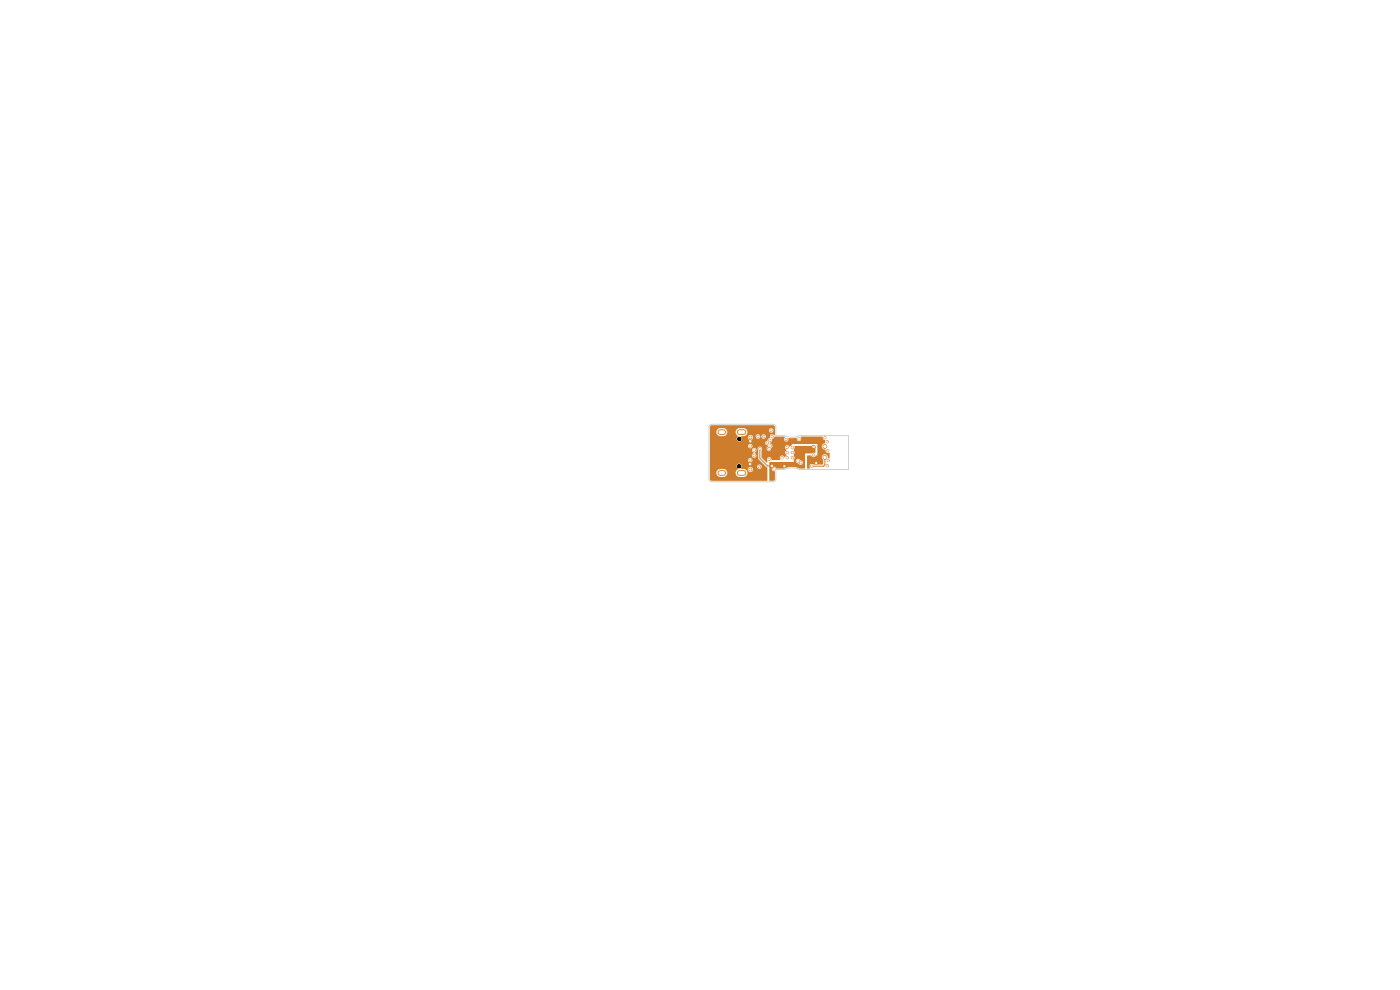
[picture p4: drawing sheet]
<svg xmlns="http://www.w3.org/2000/svg" width="297mm" height="210mm" viewBox="0 0 297 210" stroke-linecap="round" stroke-linejoin="round" font-family="sans-serif">
<path d="M152.8 91.7h.6M156.9 91.7h.8M152.8 100.3h.6M156.9 100.3h.8" fill="none" stroke="#ce7d2c" stroke-width="1.2"/>
<g fill="#ce7d2c" stroke="#ce7d2c" stroke-width=".21">
<circle cx="175" cy="97" r=".4"/>
<circle cx="175" cy="94.7" r=".4"/>
<circle cx="168.1" cy="94.9" r=".23"/>
<circle cx="159.2" cy="92.8" r=".3"/>
<circle cx="168.1" cy="96" r=".23"/>
<circle cx="159.2" cy="99.6" r=".3"/>
<circle cx="160.8" cy="92.6" r=".23"/>
<circle cx="175.5" cy="98.8" r=".22"/>
<circle cx="175" cy="92.8" r=".22"/>
<circle cx="168.1" cy="97.1" r=".22"/>
<circle cx="167" cy="97.1" r=".22"/>
<circle cx="169.9" cy="98.1" r=".23"/>
<circle cx="167" cy="96" r=".23"/>
<circle cx="175.5" cy="93.7" r=".22"/>
<circle cx="167" cy="94.9" r=".23"/>
<circle cx="165.9" cy="97.1" r=".22"/>
<circle cx="169.5" cy="93.1" r=".22"/>
<circle cx="162" cy="92.6" r=".23"/>
<circle cx="172.6" cy="96.5" r=".22"/>
<circle cx="163.8" cy="92.6" r=".23"/>
<circle cx="173.1" cy="98.2" r=".23"/>
<circle cx="159.2" cy="93.6" r=".3"/>
<circle cx="159.1" cy="98.4" r=".3"/>
<circle cx="160" cy="95.5" r=".23"/>
<circle cx="160" cy="96.6" r=".23"/>
<circle cx="161.1" cy="99" r=".23"/>
<circle cx="163.2" cy="97.4" r=".22"/>
<circle cx="159.2" cy="94.6" r=".22"/>
<circle cx="159.2" cy="97.6" r=".22"/>
<circle cx="175.6" cy="95.6" r=".22"/>
<circle cx="163.3" cy="93.4" r=".23"/>
<circle cx="166.8" cy="93.2" r=".23"/>
<circle cx="163.4" cy="94.6" r=".23"/>
<circle cx="175.7" cy="97.7" r=".22"/>
<circle cx="163.1" cy="95.2" r=".22"/>
<circle cx="162.8" cy="94" r=".23"/>
<circle cx="172.2" cy="98.9" r=".23"/>
<circle cx="161.2" cy="95.2" r=".22"/>
<circle cx="163.8" cy="98.8" r=".3"/>
<circle cx="172.6" cy="94.8" r=".3"/>
<circle cx="166.4" cy="98.9" r=".23"/>
<circle cx="163.6" cy="91.3" r=".22"/>
<circle cx="169.3" cy="97.8" r=".22"/>
<circle cx="164.2" cy="99.5" r=".22"/>
</g>
<path d="M159.1 98.4h.1M159.2 93.6h.1" fill="none" stroke="#ce7d2c" stroke-width=".5"/>
<path d="M161.2 95.2v2l1.6 1.6h1M175 97v1.6l-.3 .3h-2.5" fill="none" stroke="#ce7d2c" stroke-width=".21"/>
<g fill="#ce7d2c">
<path d="M163.2 98.1l5.2-.1v-.3h.4a.58 .58 0 0 0 .6 .6 .5 .5 0 0 0 .7 .2 .5 .5 0 0 0 .2-.6 .5 .5 0 0 0-.6-.3l-.5-.3-.4 .4h-.4l.2-.5-.2-.5 .2-.6-.2-.8 .2-.7h4.3v1.5l-2.1 .1v3.1l-1.1 .1a4.1 4.1 0 0 0-3.4 0h-1.5a.53 .53 0 0 0-.7-.4 .53 .53 0 0 0-.4 .6 .53 .53 0 0 0 .7 .4v1.8l-.3 .2h-.8z"/>
<path d="M150.7 90.3l.3-.1h13.1l.3 .4-.1 1.7a.59 .59 0 0 0-.7-.1 .59 .59 0 0 0-.3 .7l-.4 .2-.1 .3a.61 .61 0 0 0-.4 .6 .61 .61 0 0 0 .5 .6 .54 .54 0 0 0-.2 .7 .54 .54 0 0 0 .7 .3l.2-.5a.57 .57 0 0 0 .3-.6 .57 .57 0 0 0-.6-.4l.1-.2a.66 .66 0 0 0 .4-.8l.6-.5 2.1 .1a.51 .51 0 0 0 0 .8 .51 .51 0 0 0 .8-.2l.1-.4h1.6a.52 .52 0 0 0 .6 .7 .52 .52 0 0 0 .3-.9l4.5-.1 .1 .2a.51 .51 0 0 0 .5 .5l.1 .2a.54 .54 0 0 1-.5 .7 .71 .71 0 0 0-.2 .8 .71 .71 0 0 0 .7 .4v.1a.54 .54 0 0 0 .3 .5 .54 .54 0 0 0 .5 0l.1 1.2h-.3a.68 .68 0 0 0-1-.8 .68 .68 0 0 0-.1 1.2l-.1 .9h-1.9a.53 .53 0 0 0-.8 .1 .53 .53 0 0 0 0 .7h-.6v-2.6l.8-.1a.6 .6 0 0 0 .6 .4 .6 .6 0 0 0 .6-.4h.2v-2.4h-5.4v.2l-.5 .4a.52 .52 0 0 0-.9-.2 .52 .52 0 0 0 .3 .9l-.1 .1a.55 .55 0 0 0-.3 .5 .55 .55 0 0 0 .4 .5l-.5 .4a.51 .51 0 0 0-.8-.3 .51 .51 0 0 0-.1 .8h-1.8a.49 .49 0 0 0-.7-.5 .49 .49 0 0 0-.2 .8v.3h-.2l-1-1v-1.5a.5 .5 0 0 0 0-.7 .5 .5 0 0 0-.8 0 .5 .5 0 0 0 0 .7l.1 1.7 1.9 2-.1 2.7-12-.1-.1-.3v-1.4h1.4v.2a.85 .85 0 0 0 .7 .8l1.1-.1 .4-.4 .1-.5h1.8a.85 .85 0 0 0 .7 1l1.2-.1a.85 .85 0 0 0 .6-.7 .85 .85 0 0 0-.6-.9h.6v.2a.56 .56 0 0 0 .9 .4 .56 .56 0 0 0 0-1 .56 .56 0 0 0-.9 .4h-1.3l-.1-.2 .2-.4h3.2v.2a.48 .48 0 0 0 .8 .3 .48 .48 0 0 0 0-.8 .48 .48 0 0 0-.8 .3h-3.2v-.1a.58 .58 0 0 0-1-.3 .58 .58 0 0 0 .2 1l-.5 .7h-1.8l-.2-.4-.6-.3-1.1 .1-.4 .6h-1.4v-2.6h8.1a.48 .48 0 0 0 .6 .5 .48 .48 0 0 0 .2-.8 .48 .48 0 0 0-.8 .2v.1h-8.1v-2.2h8.9l.1 .4 .3 .2a.51 .51 0 0 0-.3 .8 .51 .51 0 0 0 .8 0 .51 .51 0 0 0-.3-.7v-.1a.5 .5 0 0 0 .3-.8 .5 .5 0 0 0-.9 .2h-8.9v-.8h8.1v.1a.48 .48 0 0 0 .7 .3 .48 .48 0 0 0 0-.8 .48 .48 0 0 0-.7 .4h-8.1v-3h1.4l.2 .6 .5 .3 1.1-.1 .4-.3 .1-.5h1.8l.1 .5 .3 .5a.55 .55 0 0 0-.2 .8 .55 .55 0 0 0 .8 .1 .55 .55 0 0 0 .1-.8h1.4v.2a.55 .55 0 0 0 .8 .4 .55 .55 0 0 0 .3-.8h.6v.2a.48 .48 0 0 0 .6 .4 .48 .48 0 0 0 .4-.6h.2v.2a.48 .48 0 0 0 .8 .3 .48 .48 0 0 0 0-.8 .48 .48 0 0 0-.8 .3h-.2l-.4-.4-.4 .1-.2 .3h-.6l-.2-.1a.56 .56 0 0 0-.9 .3h-1.4l.1-.2h.5a.85 .85 0 0 0 .6-1.3h4.7v.2a.48 .48 0 0 0 .8 .3 .48 .48 0 0 0 0-.8 .48 .48 0 0 0-.8 .3h-4.7l-.4-.3-1.2-.1-.4 .2-.3 .6h-1.8l-.5-.7-1.1-.1-.4 .2-.3 .6h-1.4z"/>
</g>
<path d="M150.6 90.2l.4-.2h13.1l.3 .2 .2 .3v1.9h1.8a3.8 3.8 0 0 0 3.2 0h10.4v7.2h-10.4a3.8 3.8 0 0 0-3.2 0h-1.8v2.1l-.2 .3-.3 .2-13.4-.1-.3-.5v-11z" fill="none" stroke="#d0d2cd" stroke-width=".21"/>
<g fill="#fff" stroke="#fff" stroke-width=".21">
<circle cx="168.1" cy="94.9" r=".12"/>
<circle cx="159.2" cy="92.8" r=".15"/>
<circle cx="168.1" cy="96" r=".12"/>
<circle cx="159.2" cy="99.6" r=".15"/>
<circle cx="160.8" cy="92.6" r=".12"/>
<circle cx="175.5" cy="98.8" r=".12"/>
<circle cx="175" cy="92.9" r=".13"/>
<circle cx="168.1" cy="97.1" r=".13"/>
<circle cx="167" cy="97.1" r=".13"/>
<circle cx="169.9" cy="98.1" r=".12"/>
<circle cx="167" cy="96" r=".12"/>
<circle cx="175.5" cy="93.7" r=".12"/>
<circle cx="167" cy="94.9" r=".12"/>
<circle cx="165.9" cy="97.1" r=".13"/>
<circle cx="169.5" cy="93.1" r=".12"/>
<circle cx="162" cy="92.6" r=".12"/>
<circle cx="172.6" cy="96.5" r=".13"/>
<circle cx="163.8" cy="92.6" r=".12"/>
<circle cx="173.1" cy="98.2" r=".12"/>
<circle cx="159.2" cy="93.6" r=".15"/>
<circle cx="159.1" cy="98.4" r=".15"/>
<circle cx="160" cy="95.5" r=".12"/>
<circle cx="160" cy="96.6" r=".12"/>
<circle cx="161.1" cy="99" r=".12"/>
<circle cx="163.2" cy="97.4" r=".13"/>
<circle cx="159.2" cy="94.6" r=".12"/>
<circle cx="159.2" cy="97.6" r=".13"/>
<circle cx="175.6" cy="95.6" r=".12"/>
<circle cx="163.3" cy="93.4" r=".12"/>
<circle cx="166.8" cy="93.2" r=".12"/>
<circle cx="163.4" cy="94.6" r=".12"/>
<circle cx="175.7" cy="97.7" r=".12"/>
<circle cx="163.1" cy="95.2" r=".12"/>
<circle cx="162.8" cy="94" r=".12"/>
<circle cx="172.2" cy="98.9" r=".12"/>
<circle cx="161.2" cy="95.2" r=".12"/>
<circle cx="163.8" cy="98.8" r=".15"/>
<circle cx="172.6" cy="94.8" r=".15"/>
<circle cx="166.4" cy="98.9" r=".12"/>
<circle cx="163.6" cy="91.3" r=".12"/>
<circle cx="169.3" cy="97.8" r=".13"/>
<circle cx="164.2" cy="99.5" r=".12"/>
<circle cx="175" cy="97" r=".25"/>
<circle cx="175" cy="94.7" r=".25"/>
</g>
<g fill="#000" stroke="#000" stroke-width=".21">
<circle cx="156.8" cy="98.9" r=".37"/>
<circle cx="156.8" cy="93.1" r=".37"/>
</g>
<path d="M152.8 91.7h.6M156.9 91.7h.8M152.8 100.3h.6M156.9 100.3h.8" fill="none" stroke="#fff" stroke-width=".8"/>
</svg>
